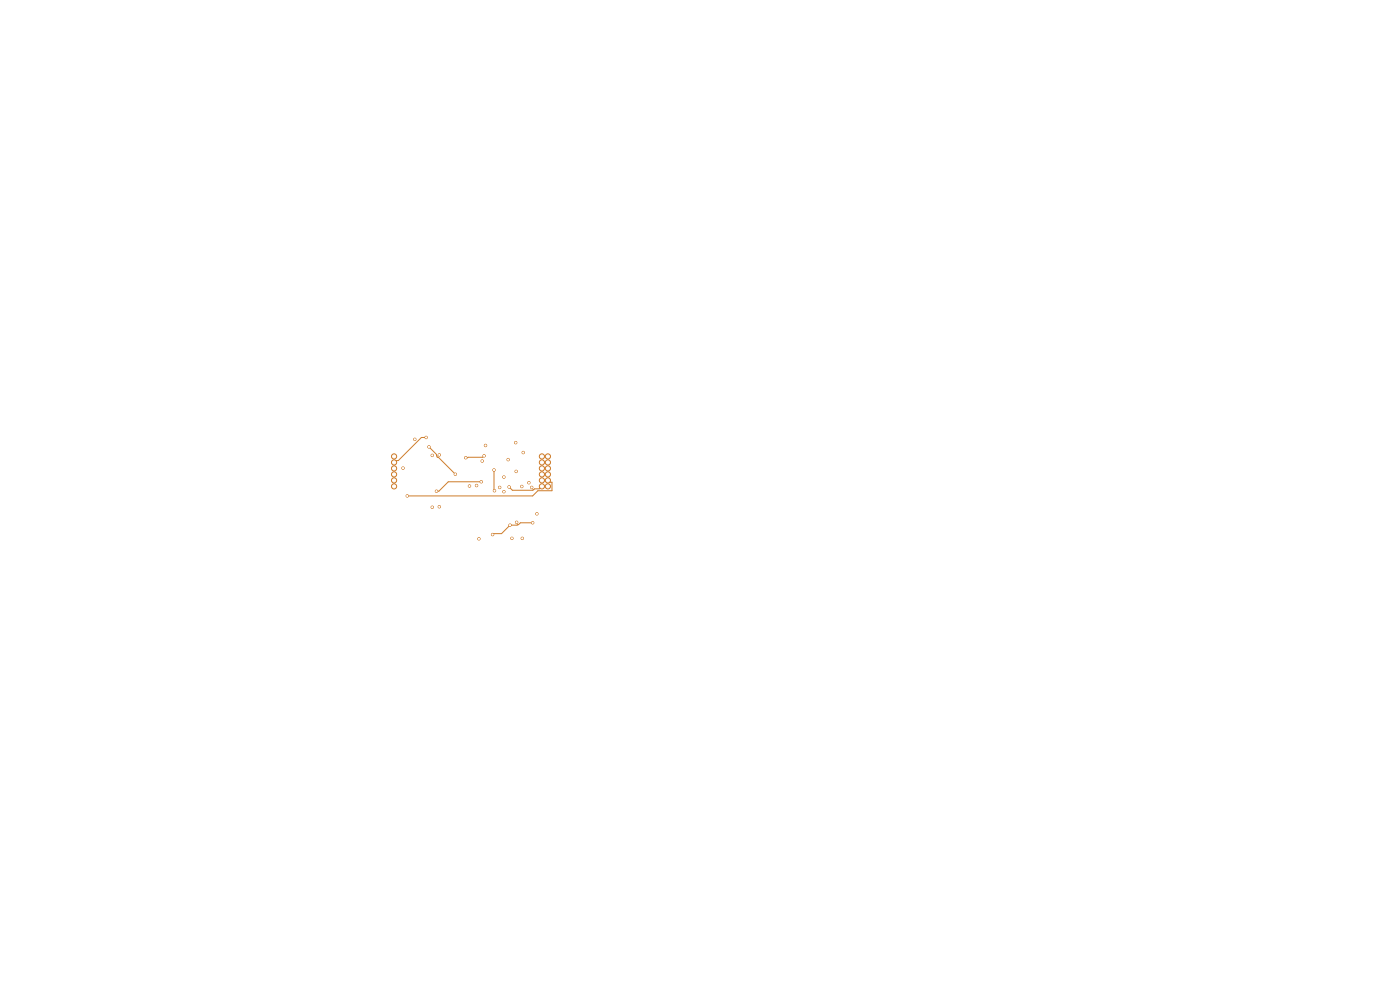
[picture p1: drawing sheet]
<svg xmlns="http://www.w3.org/2000/svg" width="297mm" height="210mm" viewBox="0 0 297 210" stroke-linecap="round" stroke-linejoin="round" font-family="sans-serif">
<g fill="#ce7d2c" stroke="#ce7d2c" stroke-width=".21">
<circle cx="83.6" cy="96.8" r=".55"/>
<circle cx="83.6" cy="98.1" r=".55"/>
<circle cx="83.6" cy="99.4" r=".55"/>
<circle cx="83.6" cy="100.6" r=".55"/>
<circle cx="83.6" cy="101.9" r=".55"/>
<circle cx="83.6" cy="103.2" r=".55"/>
<circle cx="115" cy="96.8" r=".55"/>
<circle cx="116.2" cy="96.8" r=".55"/>
<circle cx="115" cy="98.1" r=".55"/>
<circle cx="116.2" cy="98.1" r=".55"/>
<circle cx="115" cy="99.4" r=".55"/>
<circle cx="116.2" cy="99.4" r=".55"/>
<circle cx="115" cy="100.6" r=".55"/>
<circle cx="116.2" cy="100.6" r=".55"/>
<circle cx="115" cy="101.9" r=".55"/>
<circle cx="116.2" cy="101.9" r=".55"/>
<circle cx="115" cy="103.2" r=".55"/>
<circle cx="116.2" cy="103.2" r=".55"/>
<circle cx="109.5" cy="100" r=".25"/>
<circle cx="109.4" cy="93.9" r=".25"/>
<circle cx="91.7" cy="96.6" r=".25"/>
<circle cx="93.2" cy="96.5" r=".25"/>
<circle cx="85.5" cy="99.3" r=".25"/>
<circle cx="99.6" cy="103.1" r=".25"/>
<circle cx="101.1" cy="103" r=".25"/>
<circle cx="106.9" cy="104.3" r=".25"/>
<circle cx="110.7" cy="103.2" r=".25"/>
<circle cx="91.7" cy="107.6" r=".25"/>
<circle cx="93.2" cy="107.5" r=".25"/>
<circle cx="113.9" cy="109" r=".25"/>
<circle cx="108.6" cy="114.2" r=".25"/>
<circle cx="109.6" cy="110.8" r=".25"/>
<circle cx="106" cy="103.4" r=".25"/>
<circle cx="107.8" cy="97.5" r=".25"/>
<circle cx="88" cy="93.2" r=".25"/>
<circle cx="102.3" cy="97.8" r=".25"/>
<circle cx="112.2" cy="102.4" r=".25"/>
<circle cx="101.6" cy="114.3" r=".25"/>
<circle cx="86.4" cy="105.2" r=".25"/>
<circle cx="112.8" cy="103.4" r=".25"/>
<circle cx="90.4" cy="92.8" r=".25"/>
<circle cx="103" cy="94.5" r=".25"/>
<circle cx="106.9" cy="101.2" r=".25"/>
<circle cx="108" cy="103.3" r=".25"/>
<circle cx="110.8" cy="114.2" r=".25"/>
<circle cx="111" cy="96" r=".25"/>
<circle cx="104.5" cy="113.4" r=".25"/>
<circle cx="108.2" cy="111.4" r=".25"/>
<circle cx="113" cy="110.9" r=".25"/>
<circle cx="91" cy="94.8" r=".25"/>
<circle cx="96.6" cy="100.6" r=".25"/>
<circle cx="98.8" cy="97.1" r=".25"/>
<circle cx="102.7" cy="96.7" r=".25"/>
<circle cx="92.6" cy="104.2" r=".25"/>
<circle cx="102.1" cy="102.2" r=".25"/>
<circle cx="104.8" cy="99.7" r=".25"/>
<circle cx="104.9" cy="104.1" r=".25"/>
</g>
<path d="M90.4 92.8h-1l-4.9 4.9h-.3l-.6 .4M91 94.8l1.6 1.6 .1 .5 .3 .1 3.6 3.6M102.7 96.7l-.3 .3-3.6 .1M104.8 99.7l.1 4.4M102.1 102.2h-7l-2 2h-.5M113 110.9h-2.6l-.7 .5h-1.5l-1.8 1.8h-1.7l-.2 .2M115 103.2l-.6 .5h-1l-.4 .3h-4.3l-.7-.7M116.2 101.9l.6 .4h.3v1.8h-3l-1.1 1.1h-26.6" fill="none" stroke="#ce7d2c" stroke-width=".21"/>
<g fill="#fff" stroke="#fff" stroke-width=".21">
<circle cx="109.5" cy="100" r=".13"/>
<circle cx="109.4" cy="93.9" r=".13"/>
<circle cx="91.7" cy="96.6" r=".13"/>
<circle cx="93.2" cy="96.5" r=".13"/>
<circle cx="85.5" cy="99.3" r=".13"/>
<circle cx="99.6" cy="103.1" r=".13"/>
<circle cx="101.1" cy="103" r=".13"/>
<circle cx="106.9" cy="104.3" r=".13"/>
<circle cx="110.7" cy="103.2" r=".13"/>
<circle cx="91.7" cy="107.6" r=".13"/>
<circle cx="93.2" cy="107.5" r=".13"/>
<circle cx="113.9" cy="109" r=".13"/>
<circle cx="108.6" cy="114.2" r=".13"/>
<circle cx="109.6" cy="110.8" r=".13"/>
<circle cx="106" cy="103.4" r=".13"/>
<circle cx="107.8" cy="97.5" r=".13"/>
<circle cx="88" cy="93.2" r=".13"/>
<circle cx="102.3" cy="97.8" r=".13"/>
<circle cx="112.2" cy="102.4" r=".13"/>
<circle cx="101.6" cy="114.3" r=".13"/>
<circle cx="86.4" cy="105.2" r=".13"/>
<circle cx="112.8" cy="103.4" r=".13"/>
<circle cx="90.4" cy="92.8" r=".13"/>
<circle cx="103" cy="94.5" r=".13"/>
<circle cx="106.9" cy="101.2" r=".13"/>
<circle cx="108" cy="103.3" r=".13"/>
<circle cx="110.8" cy="114.2" r=".13"/>
<circle cx="111" cy="96" r=".13"/>
<circle cx="104.5" cy="113.4" r=".13"/>
<circle cx="108.2" cy="111.4" r=".13"/>
<circle cx="113" cy="110.9" r=".13"/>
<circle cx="91" cy="94.8" r=".13"/>
<circle cx="96.6" cy="100.6" r=".13"/>
<circle cx="98.8" cy="97.1" r=".13"/>
<circle cx="102.7" cy="96.7" r=".13"/>
<circle cx="92.6" cy="104.2" r=".13"/>
<circle cx="102.1" cy="102.2" r=".13"/>
<circle cx="104.8" cy="99.7" r=".13"/>
<circle cx="104.9" cy="104.1" r=".13"/>
<circle cx="83.6" cy="96.8" r=".33"/>
<circle cx="83.6" cy="98.1" r=".33"/>
<circle cx="83.6" cy="99.4" r=".33"/>
<circle cx="83.6" cy="100.6" r=".33"/>
<circle cx="83.6" cy="101.9" r=".33"/>
<circle cx="83.6" cy="103.2" r=".33"/>
<circle cx="115" cy="96.8" r=".32"/>
<circle cx="116.2" cy="96.8" r=".32"/>
<circle cx="115" cy="98.1" r=".32"/>
<circle cx="116.2" cy="98.1" r=".32"/>
<circle cx="115" cy="99.4" r=".32"/>
<circle cx="116.2" cy="99.4" r=".32"/>
<circle cx="115" cy="100.6" r=".32"/>
<circle cx="116.2" cy="100.6" r=".32"/>
<circle cx="115" cy="101.9" r=".32"/>
<circle cx="116.2" cy="101.9" r=".32"/>
<circle cx="115" cy="103.2" r=".32"/>
<circle cx="116.2" cy="103.2" r=".32"/>
</g>
</svg>
